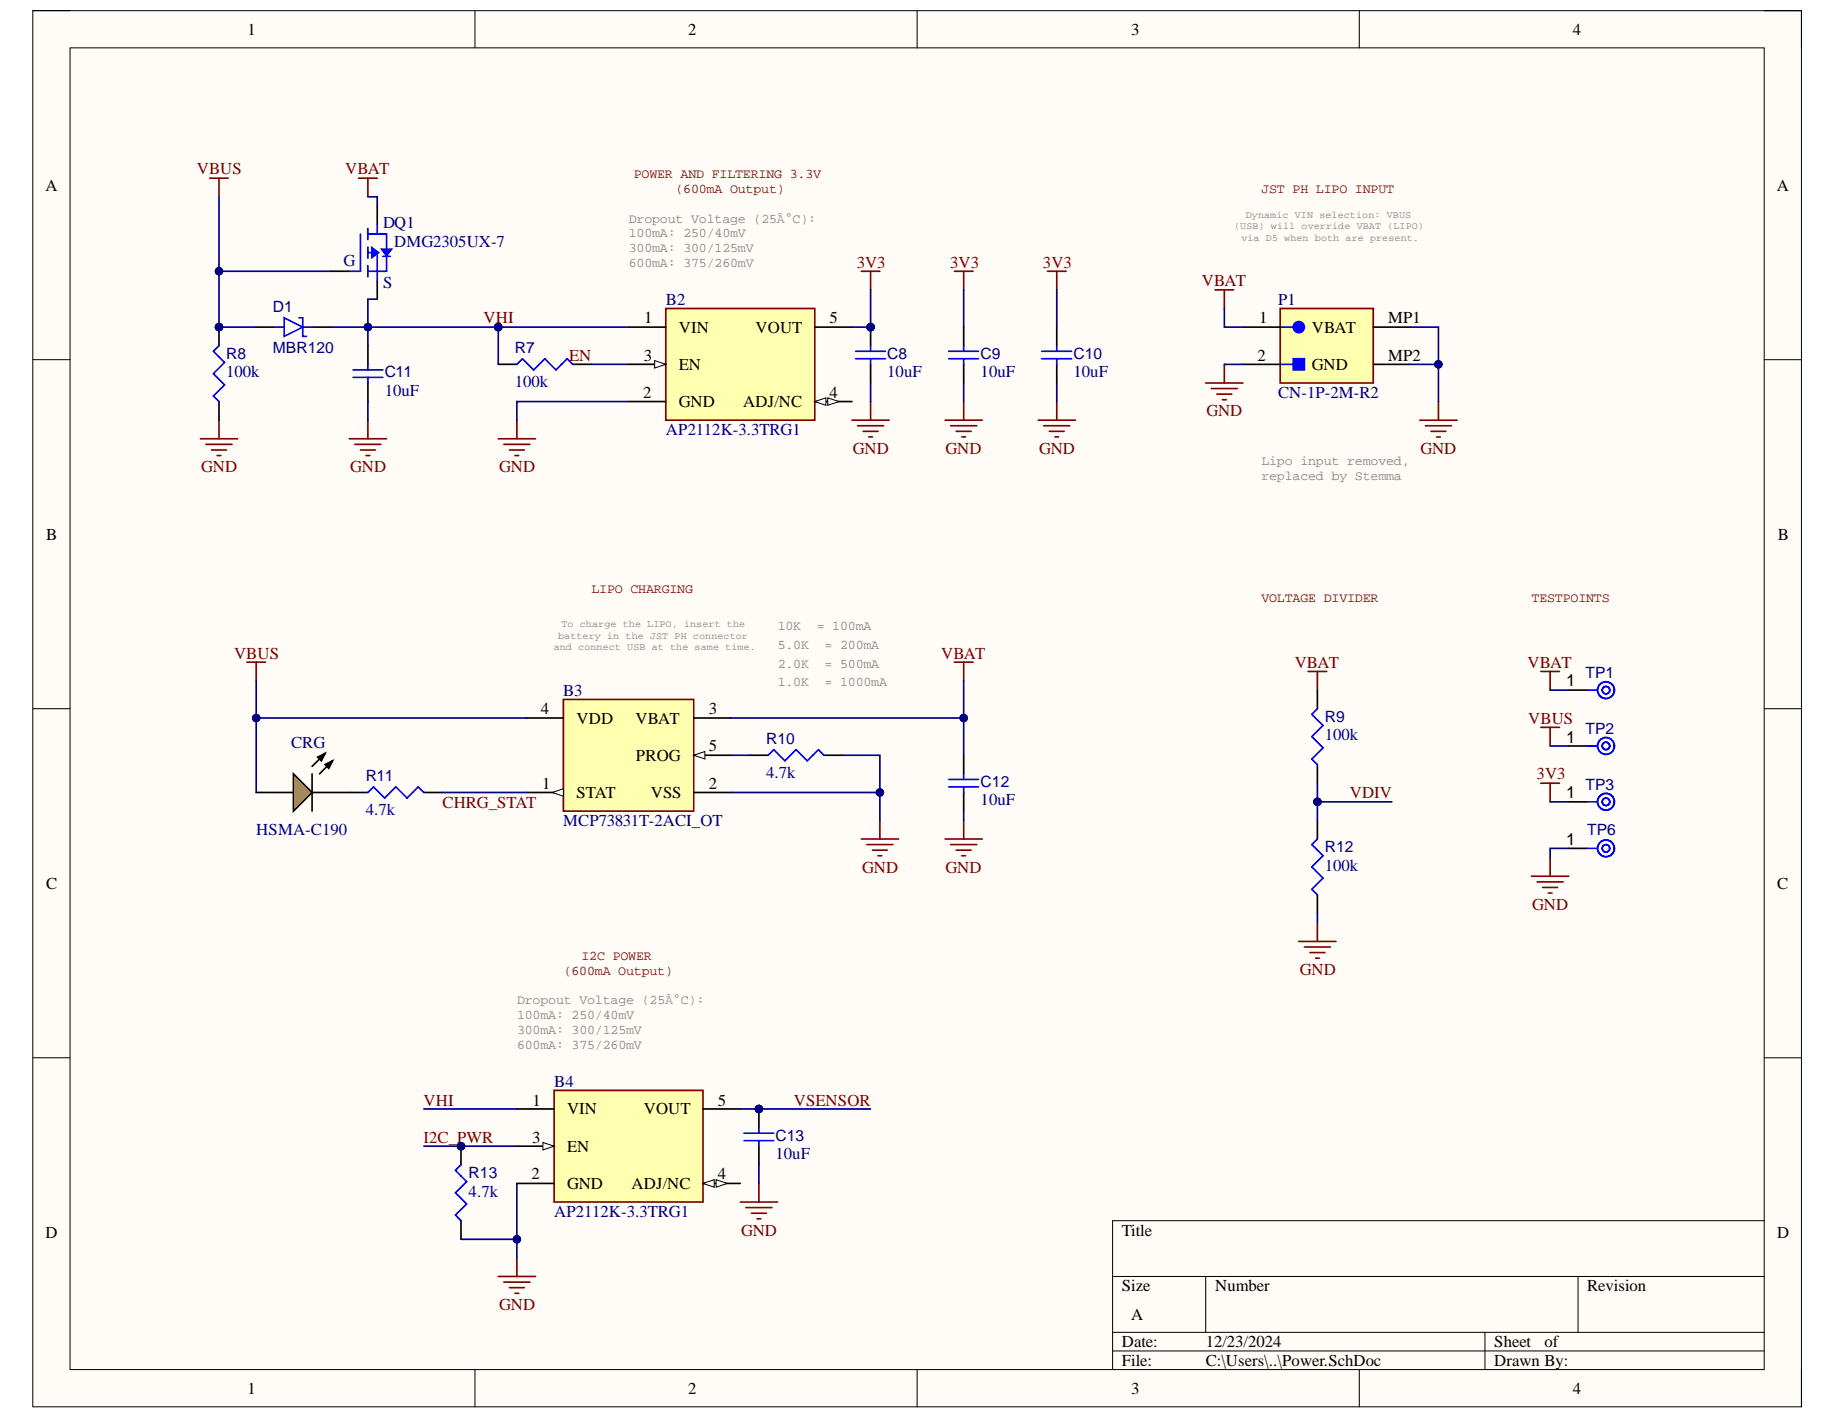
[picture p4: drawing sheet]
<svg xmlns="http://www.w3.org/2000/svg" width="279mm" height="216mm" viewBox="0 0 279 216" stroke-linecap="round" stroke-linejoin="round" font-family="sans-serif">
<defs><g id="words">
<g font-size="2.5">
<text x="37.6" y="5.3">1</text>
<text x="104.7" y="5.3">2</text>
<text x="172.1" y="5.3">3</text>
<text x="239.2" y="5.3">4</text>
<text x="6.9" y="29">A</text>
<text x="270.2" y="29">A</text>
<text x="98" y="49.2">1</text>
<text x="103.2" y="50.6">VIN</text>
<text x="114.9" y="50.6">VOUT</text>
<text x="126.2" y="49.2">5</text>
<text x="191.5" y="49.2">1</text>
<text x="199.5" y="50.6">VBAT</text>
<text x="211.1" y="49.2">MP1</text>
<text x="97.9" y="54.8">3</text>
<text x="103.2" y="56.3">EN</text>
<text x="191.3" y="54.8">2</text>
<text x="199.5" y="56.3">GND</text>
<text x="211.1" y="54.8">MP2</text>
<text x="97.8" y="60.5">2</text>
<text x="103.2" y="61.9">GND</text>
<text x="113" y="61.9">ADJ/NC</text>
<text x="126.2" y="60.5">4</text>
<text x="7" y="82.1">B</text>
<text x="270.4" y="82.1">B</text>
<text x="238.2" y="104.4">1</text>
<text x="82.3" y="108.6">4</text>
<text x="87.7" y="110">VDD</text>
<text x="96.6" y="110">VBAT</text>
<text x="107.8" y="108.6">3</text>
<text x="238.2" y="112.9">1</text>
<text x="82.4" y="119.9">1</text>
<text x="96.7" y="115.7">PROG</text>
<text x="107.8" y="119.9">2</text>
<text x="107.8" y="114.3">5</text>
<text x="87.7" y="121.4">STAT</text>
<text x="99" y="121.4">VSS</text>
<text x="238.2" y="121.4">1</text>
<text x="238.2" y="128.5">1</text>
<text x="7" y="135.1">C</text>
<text x="270.3" y="135.1">C</text>
<text x="80.9" y="173.8">3</text>
<text x="81" y="168.1">1</text>
<text x="86.2" y="169.4">VIN</text>
<text x="97.9" y="169.4">VOUT</text>
<text x="109.2" y="168.1">5</text>
<text x="80.8" y="179.3">2</text>
<text x="86.2" y="175.1">EN</text>
<text x="109.2" y="179.3">4</text>
<text x="86.2" y="180.8">GND</text>
<text x="96.1" y="180.8">ADJ/NC</text>
<text x="6.9" y="188.2">D</text>
<text x="170.6" y="187.9">Title</text>
<text x="270.3" y="188.2">D</text>
<text x="170.6" y="196.3">Size</text>
<text x="184.8" y="196.3">Number</text>
<text x="241.4" y="196.3">Revision</text>
<text x="172.1" y="200.6">A</text>
<text x="170.6" y="204.9">Date:</text>
<text x="170.6" y="207.6">File:</text>
<text x="183.4" y="204.9">12/23/2024</text>
<text x="183.4" y="207.6">C:\Users\..\Power.SchDoc</text>
<text x="227.3" y="204.9">Sheet</text>
<text x="227.3" y="207.6">Drawn By:</text>
<text x="234.9" y="204.9">of</text>
<text x="37.6" y="212">1</text>
<text x="104.7" y="212">2</text>
<text x="172.1" y="212">3</text>
<text x="239.2" y="212">4</text>
</g>
<g font-size="2.5" fill="#800000">
<text x="29.9" y="26.5">VBUS</text>
<text x="52.5" y="26.5">VBAT</text>
<text x="130.3" y="40.7">3V3</text>
<text x="144.5" y="40.7">3V3</text>
<text x="158.6" y="40.7">3V3</text>
<text x="182.8" y="43.5">VBAT</text>
<text x="73.6" y="49.2">VHI</text>
<text x="86.6" y="54.8">EN</text>
<text x="183.5" y="63.3">GND</text>
<text x="30.6" y="71.8">GND</text>
<text x="53.3" y="71.8">GND</text>
<text x="75.9" y="71.8">GND</text>
<text x="129.7" y="69">GND</text>
<text x="143.8" y="69">GND</text>
<text x="158" y="69">GND</text>
<text x="216" y="69">GND</text>
<text x="35.6" y="100.1">VBUS</text>
<text x="143.1" y="100.1">VBAT</text>
<text x="196.9" y="101.6">VBAT</text>
<text x="232.4" y="101.6">VBAT</text>
<text x="232.4" y="110">VBUS</text>
<text x="233.7" y="118.5">3V3</text>
<text x="67.3" y="122.8">CHRG_STAT</text>
<text x="205.3" y="121.4">VDIV</text>
<text x="131.1" y="132.7">GND</text>
<text x="143.8" y="132.7">GND</text>
<text x="233" y="138.3">GND</text>
<text x="197.7" y="148.2">GND</text>
<text x="64.4" y="173.8">I2C_PWR</text>
<text x="64.4" y="168.1">VHI</text>
<text x="120.7" y="168.1">VSENSOR</text>
<text x="112.7" y="187.9">GND</text>
<text x="75.9" y="199.2">GND</text>
</g>
<g font-size="2.5" fill="#000080">
<text x="58.3" y="34.7">DQ1</text>
<text x="52.3" y="40.4">G</text>
<text x="59.9" y="37.6">DMG2305UX-7</text>
<text x="58.3" y="43.8">S</text>
<text x="101.3" y="46.4">B2</text>
<text x="194.4" y="46.4">P1</text>
<text x="34.4" y="57.4">100k</text>
<text x="78.3" y="58.8">100k</text>
<text x="134.9" y="57.4">10uF</text>
<text x="149.2" y="57.4">10uF</text>
<text x="163.3" y="57.4">10uF</text>
<text x="58.5" y="60.2">10uF</text>
<text x="194.4" y="60.5">CN-1P-2M-R2</text>
<text x="101.3" y="66.2">AP2112K-3.3TRG1</text>
<text x="85.7" y="105.8">B3</text>
<text x="44.3" y="113.7">CRG</text>
<text x="201.5" y="112.6">100k</text>
<text x="116.5" y="118.2">4.7k</text>
<text x="55.6" y="123.9">4.7k</text>
<text x="85.7" y="125.6">MCP73831T-2ACI_OT</text>
<text x="149.2" y="122.5">10uF</text>
<text x="39" y="127">HSMA-C190</text>
<text x="201.5" y="132.4">100k</text>
<text x="84.3" y="165.2">B4</text>
<text x="118" y="176.3">10uF</text>
<text x="71.3" y="181.9">4.7k</text>
<text x="84.3" y="185">AP2112K-3.3TRG1</text>
</g>
<g font-size="2.4" fill="#000080">
<text x="41.5" y="47.5">D1</text>
<text x="41.5" y="53.7">MBR120</text>
<text x="78.3" y="53.7">R7</text>
<text x="34.4" y="54.6">R8</text>
<text x="58.5" y="57.4">C11</text>
<text x="134.9" y="54.6">C8</text>
<text x="149.2" y="54.6">C9</text>
<text x="163.3" y="54.6">C10</text>
<text x="241.1" y="103.1">TP1</text>
<text x="116.5" y="113.2">R10</text>
<text x="201.5" y="109.8">R9</text>
<text x="241.1" y="111.6">TP2</text>
<text x="55.6" y="118.8">R11</text>
<text x="149.2" y="119.7">C12</text>
<text x="241.1" y="120.1">TP3</text>
<text x="201.5" y="129.5">R12</text>
<text x="241.4" y="127">TP6</text>
<text x="118" y="173.4">C13</text>
<text x="71.3" y="179.1">R13</text>
</g>
<g font-size="2" fill="#800000">
<text x="96.4" y="27">POWER AND FILTERING 3.3V</text>
<text x="102.7" y="29.3">(600mA Output)</text>
<text x="191.9" y="29.3">JST PH LIPO INPUT</text>
<text x="90" y="90.2">LIPO CHARGING</text>
<text x="191.9" y="91.6">VOLTAGE DIVIDER</text>
<text x="232.9" y="91.6">TESTPOINTS</text>
<text x="85.7" y="148.2">(600mA Output)</text>
<text x="88.4" y="145.9">I2C POWER</text>
</g>
<g font-size="2" fill="#808080">
<text x="95.6" y="33.9">Dropout Voltage (25Â°C):</text>
<text x="95.6" y="36.1">100mA: 250/40mV</text>
<text x="95.6" y="38.4">300mA: 300/125mV</text>
<text x="95.6" y="40.6">600mA: 375/260mV</text>
<text x="191.9" y="70.6">Lipo input removed,</text>
<text x="191.9" y="72.9">replaced by Stemma</text>
<text x="118.3" y="95.8">10K</text>
<text x="124.2" y="95.8">= 100mA</text>
<text x="118.3" y="98.7">5.0K</text>
<text x="118.3" y="101.5">2.0K</text>
<text x="125.4" y="98.7">= 200mA</text>
<text x="125.4" y="101.5">= 500mA</text>
<text x="118.3" y="104.3">1.0K</text>
<text x="125.4" y="104.3">= 1000mA</text>
<text x="78.6" y="152.7">Dropout Voltage (25Â°C):</text>
<text x="78.6" y="155">100mA: 250/40mV</text>
<text x="78.6" y="157.3">300mA: 300/125mV</text>
<text x="78.6" y="159.6">600mA: 375/260mV</text>
</g>
<g font-size="1.5" fill="#808080">
<text x="187.7" y="34.8">(USB) will override VBAT (LIPO)</text>
<text x="189.5" y="33.1">Dynamic VIN selection: VBUS</text>
<text x="188.8" y="36.6">via D5 when both are present.</text>
<text x="85.4" y="95.4">To charge the LIPO, insert the</text>
<text x="84.2" y="98.8">and connect USB at the same time.</text>
<text x="84.9" y="97.1">battery in the JST PH connector</text>
</g>
</g></defs>
<path d="M5 1.6h269v212.3h-269z" fill-rule="evenodd" fill="#fffcf8"/>
<path d="M5 1.6h269v212.3h-269z" fill="none" stroke="#000" stroke-width=".15"/>
<path d="M10.7 7.3h257.6v200.9h-257.6z" fill-rule="evenodd" fill="#fffcf8"/>
<g fill="none" stroke="#000" stroke-width=".15">
<path d="M5 1.6h5.7M10.7 7.3h257.6v200.9h-257.6zM72.2 1.6v5.7M139.5 1.6v5.7M206.7 1.6v5.7M268.3 1.6h5.7v5.7M5 54.7h5.7M268.3 54.7h5.7M5 107.8h5.7M268.3 107.8h5.7M5 160.8h5.7M268.3 160.8h5.7"/>
<path d="M169.2 194.1h99.1M183.4 194.1v8.5M240 194.1v8.5M268.3 185.6h-99.1v22.6M72.2 208.2v5.7M139.5 208.2v5.7M169.2 202.6h99.1M169.2 205.4h99.1M206.7 208.2v5.7M225.9 202.6v5.6M274 208.2v5.7"/>
</g>
<path d="M183.4 58.2h5.6M184.2 59.1h4M185.1 59.9h2.2M186.2 55.4v2.8M185.9 60.8h.6M215.9 63.9h5.7M216.8 64.7h4M217.6 65.6h2.3M218.5 66.4h.6M218.8 61.1v2.8" fill="none" stroke="#800000" stroke-width=".25"/>
<path d="M194.7 46.9h14.2v11.3h-14.2z" fill-rule="evenodd" fill="#ffffb0"/>
<path d="M194.7 46.9h14.2v11.3h-14.2z" fill="none" stroke="#800000" stroke-width=".25"/>
<path d="M194.7 49.7h2" fill="none" stroke="#00f" stroke-width=".25"/>
<circle cx="197.5" cy="49.7" r=".85" fill="#00f"/>
<g fill="none" stroke="#00f" stroke-width=".25">
<path d="M194.7 55.4h2"/>
<circle cx="197.5" cy="49.7" r=".85"/>
</g>
<path d="M189 49.7h5.7M189 55.4h5.7M208.9 49.7h5.6M208.9 55.4h5.6" fill="none" stroke="#000" stroke-width=".25"/>
<path d="M196.7 54.5h1.7v1.7h-1.7z" fill-rule="evenodd" fill="#00f"/>
<path d="M196.7 54.5h1.7v1.7h-1.7z" fill="none" stroke="#00f" stroke-width=".25"/>
<g fill="none" stroke="#800000" stroke-width=".25">
<path d="M37.6 100.7h2.8M39 100.7v2.8M145.2 100.7h2.8M146.6 100.7v2.8M199 102.1h2.8M200.4 102.1v2.8M131 127.6h5.7M131.8 128.4h4M132.7 129.3h2.3M133.5 130.1h.6M133.8 124.7v2.9M143.7 127.6h5.7"/>
<path d="M144.6 128.4h4M145.4 129.3h2.3M146.3 130.1h.6M146.6 124.7v2.9M197.5 143.1h5.7M198.4 144h4M199.2 144.8h2.3M200.1 145.7h.6M200.4 140.3v2.8"/>
</g>
<path d="M85.7 106.3h19.8v17h-19.8z" fill-rule="evenodd" fill="#ffffb0"/>
<path d="M85.7 106.3h19.8v17h-19.8z" fill="none" stroke="#800000" stroke-width=".25"/>
<path d="M80 120.5h5.7" fill="none" stroke="#000" stroke-width=".25"/>
<path d="M84 120.5l1.7-.6v1.2z" fill="#f8fcff"/>
<path d="M84 120.5l1.7-.6v1.2z" fill="none" stroke="#000" stroke-width=".15"/>
<path d="M80 109.2h5.7M105.5 109.2h5.7M105.5 114.8h5.7M105.5 120.5h5.7" fill="none" stroke="#000" stroke-width=".25"/>
<path d="M105.5 114.8l1.7-.5v1.1z" fill="#f8fcff"/>
<path d="M105.5 114.8l1.7-.5v1.1z" fill="none" stroke="#000" stroke-width=".15"/>
<path d="M114 114.8h2.8M125.3 114.8h2.9M146.6 114.8v2.9M200.4 104.9v2.9M200.4 116.2v2.9M146.6 120.5v2.8M200.4 124.7v2.9M200.4 136.1v2.8" fill="none" stroke="#000" stroke-width=".25"/>
<path d="M116.8 114.8l.9-.8 1.7 1.7 1.7-1.7 1.7 1.7 1.7-1.7 .8 .8M144.3 118.5h4.5M144.3 119.6h4.5M146.6 117.7v.8M146.6 119.6v.9M200.4 107.8l-.9 .8 1.7 1.7-1.7 1.7 1.7 1.7-1.7 1.7 .9 .8M200.4 127.6l-.9 .8 1.7 1.7-1.7 1.7 1.7 1.7-1.7 1.7 .9 .9" fill="none" stroke="#00f" stroke-width=".25"/>
<g fill="none" stroke="#800000" stroke-width=".25">
<path d="M131 41.2h2.8M132.4 41.2v2.9M53.1 66.7h5.7M54 67.6h3.9M54.8 68.4h2.3M55.7 69.3h.5M56 63.9v2.8M75.8 66.7h5.6M76.6 67.6h4M77.5 68.4h2.2M78.3 69.3h.6M78.6 63.9v2.8"/>
<path d="M129.6 63.9h5.6M130.4 64.7h4M131.3 65.6h2.2M132.1 66.4h.6M132.4 61.1v2.8"/>
</g>
<path d="M101.3 46.9h22.6v17h-22.6z" fill-rule="evenodd" fill="#ffffb0"/>
<path d="M101.3 46.9h22.6v17h-22.6z" fill="none" stroke="#800000" stroke-width=".25"/>
<path d="M95.6 49.7h5.7M95.6 55.4h5.7M95.6 61.1h5.7" fill="none" stroke="#000" stroke-width=".25"/>
<path d="M99.6 54.8l1.7 .6-1.7 .6z" fill="#f8fcff"/>
<path d="M99.6 54.8l1.7 .6-1.7 .6z" fill="none" stroke="#000" stroke-width=".15"/>
<path d="M123.9 61.1h5.7" fill="none" stroke="#000" stroke-width=".25"/>
<path d="M123.9 61.1l1.7-.6v1.1z" fill="#f8fcff"/>
<path d="M123.9 61.1l1.7-.6v1.1z" fill="none" stroke="#000" stroke-width=".15"/>
<path d="M125.9 60.5l1.7 .6-1.7 .5z" fill="#f8fcff"/>
<path d="M125.9 60.5l1.7 .6-1.7 .5z" fill="none" stroke="#000" stroke-width=".15"/>
<path d="M56 52.6v2.8M56 58.2v2.9M75.8 55.4h2.8M87.1 55.4h2.8M123.9 49.7h5.7" fill="none" stroke="#000" stroke-width=".25"/>
<path d="M54.5 27.1h2.9M56 27.1v2.8" fill="none" stroke="#800000" stroke-width=".25"/>
<path d="M53.7 56.2h4.5M53.7 57.4h4.5M56 55.4v.8M56 57.4v.8M78.6 55.4l.9-.9 1.7 1.7 1.7-1.7 1.7 1.7 1.7-1.7 .8 .9" fill="none" stroke="#00f" stroke-width=".25"/>
<circle cx="132.4" cy="49.7" r=".57" fill="#000080"/>
<circle cx="132.4" cy="49.7" r=".57" fill="none" stroke="#000080" stroke-width=".15"/>
<path d="M132.4 49.7v2.9M132.4 55.4v2.8" fill="none" stroke="#000" stroke-width=".25"/>
<circle cx="132.4" cy="49.7" r=".57" fill="#000080"/>
<circle cx="132.4" cy="49.7" r=".57" fill="none" stroke="#000080" stroke-width=".15"/>
<path d="M130.1 53.4h4.6M130.1 54.5h4.6M132.4 52.6v.8M132.4 54.5v.9" fill="none" stroke="#00f" stroke-width=".25"/>
<path d="M39 120.5h5.6M47.5 120.5h5.6" fill="none" stroke="#000" stroke-width=".25"/>
<path d="M44.6 117.7l2.9 2.8-2.9 2.8z" fill="#ffbf00"/>
<path d="M57.4 31.3v2.9M50.3 41.2h2.8M57.4 42.7v2.8M44.6 117.7l2.9 2.8-2.9 2.8zM47.5 117.7v5.6M48.3 115.1l1.1-.6-.5 1.2zM49.4 116.2l1.2-.5-.6 1.1zM49.4 114.5l-1.9 2M50.6 115.7l-2 2M53.1 120.5h2.9M64.5 120.5h2.8" fill="none" stroke="#000" stroke-width=".25"/>
<path d="M48.3 115.1l1.1-.6-.5 1.2zM49.4 116.2l1.2-.5-.6 1.1z" fill="#000"/>
<path d="M56 120.5l.8-.9 1.7 1.7 1.7-1.7 1.7 1.7 1.7-1.7 .9 .9" fill="none" stroke="#00f" stroke-width=".25"/>
<path d="M31.9 27.1h2.8M33.3 27.1v2.8M30.5 66.7h5.6M31.3 67.6h4M32.2 68.4h2.2M33 69.3h.6M33.3 63.9v2.8" fill="none" stroke="#800000" stroke-width=".25"/>
<path d="M57.9 37.8h1.7l-.8 1.2z" fill="#00f"/>
<path d="M57.9 37.8h1.7l-.8 1.2z" fill="none" stroke="#00f" stroke-width=".15"/>
<path d="M54.8 35.6v5.6h-1.7M56 35.6h2.8v5.6h-2.8M56 34.7v1.7M56 37.6v1.7M56 38.4h1.4v4.3M57.4 34.2v1.4M58.2 39h1.2M56 40.4v1.7" fill="none" stroke="#00f" stroke-width=".25"/>
<path d="M56.5 37.6l1.2 .8-1.2 .9z" fill="#00f"/>
<path d="M56.5 37.6l1.2 .8-1.2 .9z" fill="none" stroke="#00f" stroke-width=".15"/>
<path d="M39 49.7h2.8M47.5 49.7h2.8" fill="none" stroke="#000" stroke-width=".25"/>
<path d="M41.8 49.7h1.4M43.2 48.3l2.8 1.4-2.8 1.4zM45.5 48.3h.5v2.8h.6M46 49.7h1.5" fill="none" stroke="#00f" stroke-width=".25"/>
<circle cx="33.3" cy="49.7" r=".57" fill="#000080"/>
<circle cx="33.3" cy="49.7" r=".57" fill="none" stroke="#000080" stroke-width=".15"/>
<path d="M33.3 49.7v2.9" fill="none" stroke="#000" stroke-width=".25"/>
<circle cx="33.3" cy="49.7" r=".57" fill="#000080"/>
<circle cx="33.3" cy="49.7" r=".57" fill="none" stroke="#000080" stroke-width=".15"/>
<path d="M146.6 49.7v2.9M146.6 55.4v2.8M160.7 49.7v2.9M160.7 55.4v2.8M33.3 61.1v2.8" fill="none" stroke="#000" stroke-width=".25"/>
<path d="M33.3 52.6l-.8 .8 1.7 1.7-1.7 1.7 1.7 1.7-1.7 1.7 .8 .9M144.3 53.4h4.5M144.3 54.5h4.5M146.6 52.6v.8M146.6 54.5v.9M158.5 53.4h4.5M158.5 54.5h4.5M160.7 52.6v.8M160.7 54.5v.9" fill="none" stroke="#00f" stroke-width=".25"/>
<g fill="none" stroke="#800000" stroke-width=".25">
<path d="M145.2 41.2h2.8M146.6 41.2v2.9M159.3 41.2h2.8M160.7 41.2v2.9M184.8 44.1h2.8M186.2 44.1v2.8M143.7 63.9h5.7M144.6 64.7h4M145.4 65.6h2.3M146.3 66.4h.6M146.6 61.1v2.8M157.9 63.9h5.7"/>
<path d="M158.7 64.7h4M159.6 65.6h2.3M160.4 66.4h.6M160.7 61.1v2.8M115.4 179.9v2.9M75.8 194.1h5.6M76.6 194.9h4M77.5 195.8h2.2M78.3 196.6h.6M78.6 191.3v2.8M112.6 182.8h5.7M113.4 183.6h4"/>
<path d="M114.3 184.5h2.3M115.1 185.3h.6"/>
</g>
<path d="M84.3 165.8h22.6v17h-22.6z" fill-rule="evenodd" fill="#ffffb0"/>
<path d="M84.3 165.8h22.6v17h-22.6z" fill="none" stroke="#800000" stroke-width=".25"/>
<path d="M78.6 168.6h5.7M78.6 179.9h5.7M78.6 174.3h5.7" fill="none" stroke="#000" stroke-width=".25"/>
<path d="M82.6 173.7l1.7 .6-1.7 .5z" fill="#f8fcff"/>
<path d="M82.6 173.7l1.7 .6-1.7 .5z" fill="none" stroke="#000" stroke-width=".15"/>
<path d="M106.9 179.9h5.7" fill="none" stroke="#000" stroke-width=".25"/>
<path d="M106.9 179.9l1.7-.5v1.1z" fill="#f8fcff"/>
<path d="M106.9 179.9l1.7-.5v1.1z" fill="none" stroke="#000" stroke-width=".15"/>
<path d="M108.9 179.4l1.7 .5-1.7 .6z" fill="#f8fcff"/>
<path d="M108.9 179.4l1.7 .5-1.7 .6z" fill="none" stroke="#000" stroke-width=".15"/>
<path d="M106.9 168.6h5.7" fill="none" stroke="#000" stroke-width=".25"/>
<circle cx="115.4" cy="168.6" r=".57" fill="#000080"/>
<circle cx="115.4" cy="168.6" r=".57" fill="none" stroke="#000080" stroke-width=".15"/>
<path d="M115.4 168.6v2.8M115.4 174.3v2.8" fill="none" stroke="#000" stroke-width=".25"/>
<circle cx="115.4" cy="168.6" r=".57" fill="#000080"/>
<circle cx="115.4" cy="168.6" r=".57" fill="none" stroke="#000080" stroke-width=".15"/>
<path d="M113.2 172.3h4.5M113.2 173.4h4.5M115.4 171.4v.9M115.4 173.4v.9" fill="none" stroke="#00f" stroke-width=".25"/>
<circle cx="70.1" cy="174.3" r=".56" fill="#000080"/>
<circle cx="70.1" cy="174.3" r=".56" fill="none" stroke="#000080" stroke-width=".15"/>
<path d="M70.1 174.3v2.8" fill="none" stroke="#000" stroke-width=".25"/>
<circle cx="70.1" cy="174.3" r=".56" fill="#000080"/>
<circle cx="70.1" cy="174.3" r=".56" fill="none" stroke="#000080" stroke-width=".15"/>
<path d="M70.1 185.6v2.8" fill="none" stroke="#000" stroke-width=".25"/>
<path d="M70.1 177.1l-.8 .8 1.7 1.7-1.7 1.7 1.7 1.7-1.7 1.7 .8 .9" fill="none" stroke="#00f" stroke-width=".25"/>
<circle cx="75.8" cy="49.7" r=".57" fill="#000080"/>
<circle cx="75.8" cy="49.7" r=".57" fill="none" stroke="#000080" stroke-width=".15"/>
<path d="M238.6 104.9h2.8M238.6 113.4h2.8M238.6 121.9h2.8M238.6 129h2.8" fill="none" stroke="#000" stroke-width=".25"/>
<g fill="none" stroke="#00f" stroke-width=".25">
<path d="M241.4 104.9h1.4M241.4 113.4h1.4M241.4 121.9h1.4M241.4 129h1.4"/>
<circle cx="244.3" cy="104.9" r="1.28"/>
<circle cx="244.3" cy="104.9" r=".57"/>
<circle cx="244.3" cy="113.4" r=".57"/>
<circle cx="244.3" cy="113.4" r="1.28"/>
<circle cx="244.3" cy="129" r="1.28"/>
<circle cx="244.3" cy="121.9" r="1.28"/>
<circle cx="244.3" cy="121.9" r=".57"/>
<circle cx="244.3" cy="129" r=".57"/>
</g>
<path d="M234.3 102.1h2.9M234.3 110.6h2.9M234.3 119.1h2.9M235.8 102.1v2.8M235.8 110.6v2.8M235.8 119.1v2.8M232.9 133.2h5.7M233.8 134.1h4M234.6 134.9h2.3M235.5 135.8h.6M235.8 130.4v2.8" fill="none" stroke="#800000" stroke-width=".25"/>
<path d="M186.2 55.4h2.8M214.5 55.4h4.3" fill="none" stroke="#000080" stroke-width=".25"/>
<circle cx="218.8" cy="55.4" r=".57" fill="#000080"/>
<circle cx="218.8" cy="55.4" r=".57" fill="none" stroke="#000080" stroke-width=".15"/>
<path d="M214.5 49.7h4.3v11.4" fill="none" stroke="#000080" stroke-width=".25"/>
<circle cx="218.8" cy="55.4" r=".57" fill="#000080"/>
<circle cx="218.8" cy="55.4" r=".57" fill="none" stroke="#000080" stroke-width=".15"/>
<path d="M133.8 120.5v4.2" fill="none" stroke="#000080" stroke-width=".25"/>
<circle cx="133.8" cy="120.5" r=".57" fill="#000080"/>
<circle cx="133.8" cy="120.5" r=".57" fill="none" stroke="#000080" stroke-width=".15"/>
<path d="M111.2 114.8h2.8M146.6 103.5v5.7M146.6 123.3v1.4" fill="none" stroke="#000080" stroke-width=".25"/>
<circle cx="146.6" cy="109.2" r=".57" fill="#000080"/>
<circle cx="146.6" cy="109.2" r=".57" fill="none" stroke="#000080" stroke-width=".15"/>
<path d="M111.2 109.2h35.4v5.6M200.4 138.9v1.4" fill="none" stroke="#000080" stroke-width=".25"/>
<circle cx="146.6" cy="109.2" r=".57" fill="#000080"/>
<circle cx="146.6" cy="109.2" r=".57" fill="none" stroke="#000080" stroke-width=".15"/>
<path d="M128.2 114.8h5.6v5.7h-22.6" fill="none" stroke="#000080" stroke-width=".25"/>
<circle cx="133.8" cy="120.5" r=".57" fill="#000080"/>
<circle cx="133.8" cy="120.5" r=".57" fill="none" stroke="#000080" stroke-width=".15"/>
<path d="M39 103.5v5.7h41" fill="none" stroke="#000080" stroke-width=".25"/>
<circle cx="39" cy="109.2" r=".57" fill="#000080"/>
<circle cx="39" cy="109.2" r=".57" fill="none" stroke="#000080" stroke-width=".15"/>
<path d="M200.4 121.9v2.8" fill="none" stroke="#000080" stroke-width=".25"/>
<circle cx="200.4" cy="121.9" r=".56" fill="#000080"/>
<circle cx="200.4" cy="121.9" r=".56" fill="none" stroke="#000080" stroke-width=".15"/>
<path d="M200.4 119.1v2.8" fill="none" stroke="#000080" stroke-width=".25"/>
<circle cx="200.4" cy="121.9" r=".56" fill="#000080"/>
<circle cx="200.4" cy="121.9" r=".56" fill="none" stroke="#000080" stroke-width=".15"/>
<path d="M200.4 121.9h11.3" fill="none" stroke="#000080" stroke-width=".25"/>
<circle cx="200.4" cy="121.9" r=".56" fill="#000080"/>
<circle cx="200.4" cy="121.9" r=".56" fill="none" stroke="#000080" stroke-width=".15"/>
<path d="M132.4 44.1v5.6M132.4 58.2v2.9M67.3 120.5h12.7" fill="none" stroke="#000080" stroke-width=".25"/>
<circle cx="132.4" cy="49.7" r=".57" fill="#000080"/>
<circle cx="132.4" cy="49.7" r=".57" fill="none" stroke="#000080" stroke-width=".15"/>
<path d="M89.9 55.4h5.7M129.6 49.7h2.8" fill="none" stroke="#000080" stroke-width=".25"/>
<circle cx="132.4" cy="49.7" r=".57" fill="#000080"/>
<circle cx="132.4" cy="49.7" r=".57" fill="none" stroke="#000080" stroke-width=".15"/>
<path d="M75.8 49.7v5.7" fill="none" stroke="#000080" stroke-width=".25"/>
<circle cx="75.8" cy="49.7" r=".57" fill="#000080"/>
<circle cx="75.8" cy="49.7" r=".57" fill="none" stroke="#000080" stroke-width=".15"/>
<path d="M75.8 49.7h19.8" fill="none" stroke="#000080" stroke-width=".25"/>
<circle cx="75.8" cy="49.7" r=".57" fill="#000080"/>
<circle cx="75.8" cy="49.7" r=".57" fill="none" stroke="#000080" stroke-width=".15"/>
<path d="M95.6 61.1h-17v2.8M39 109.2v11.3" fill="none" stroke="#000080" stroke-width=".25"/>
<circle cx="39" cy="109.2" r=".57" fill="#000080"/>
<circle cx="39" cy="109.2" r=".57" fill="none" stroke="#000080" stroke-width=".15"/>
<path d="M75.8 49.7h-19.8v2.9M146.6 44.1v5.6M146.6 58.2v2.9M186.2 46.9v2.8h2.8" fill="none" stroke="#000080" stroke-width=".25"/>
<circle cx="75.8" cy="49.7" r=".57" fill="#000080"/>
<circle cx="75.8" cy="49.7" r=".57" fill="none" stroke="#000080" stroke-width=".15"/>
<circle cx="56" cy="49.7" r=".57" fill="#000080"/>
<circle cx="56" cy="49.7" r=".57" fill="none" stroke="#000080" stroke-width=".15"/>
<path d="M56 29.9h1.4v1.4M50.3 41.2h-17v8.5h5.7M56 61.1v2.8" fill="none" stroke="#000080" stroke-width=".25"/>
<circle cx="33.3" cy="41.2" r=".57" fill="#000080"/>
<circle cx="33.3" cy="41.2" r=".57" fill="none" stroke="#000080" stroke-width=".15"/>
<circle cx="33.3" cy="49.7" r=".57" fill="#000080"/>
<circle cx="33.3" cy="49.7" r=".57" fill="none" stroke="#000080" stroke-width=".15"/>
<path d="M57.4 45.5h-1.4v4.2h-5.7" fill="none" stroke="#000080" stroke-width=".25"/>
<circle cx="56" cy="49.7" r=".57" fill="#000080"/>
<circle cx="56" cy="49.7" r=".57" fill="none" stroke="#000080" stroke-width=".15"/>
<path d="M33.3 29.9v11.3" fill="none" stroke="#000080" stroke-width=".25"/>
<circle cx="33.3" cy="41.2" r=".57" fill="#000080"/>
<circle cx="33.3" cy="41.2" r=".57" fill="none" stroke="#000080" stroke-width=".15"/>
<path d="M160.7 44.1v5.6M160.7 58.2v2.9M64.5 174.3h14.1M115.4 177.1v2.8" fill="none" stroke="#000080" stroke-width=".25"/>
<circle cx="70.1" cy="174.3" r=".56" fill="#000080"/>
<circle cx="70.1" cy="174.3" r=".56" fill="none" stroke="#000080" stroke-width=".15"/>
<path d="M112.6 168.6h19.8" fill="none" stroke="#000080" stroke-width=".25"/>
<circle cx="115.4" cy="168.6" r=".57" fill="#000080"/>
<circle cx="115.4" cy="168.6" r=".57" fill="none" stroke="#000080" stroke-width=".15"/>
<path d="M78.6 179.9v11.4" fill="none" stroke="#000080" stroke-width=".25"/>
<circle cx="78.6" cy="188.4" r=".56" fill="#000080"/>
<circle cx="78.6" cy="188.4" r=".56" fill="none" stroke="#000080" stroke-width=".15"/>
<path d="M70.1 188.4h8.5" fill="none" stroke="#000080" stroke-width=".25"/>
<circle cx="78.6" cy="188.4" r=".56" fill="#000080"/>
<circle cx="78.6" cy="188.4" r=".56" fill="none" stroke="#000080" stroke-width=".15"/>
<path d="M235.8 104.9h2.8M235.8 113.4h2.8M235.8 121.9h2.8M238.6 129h-2.8v1.4M64.5 168.6h14.1" fill="none" stroke="#000080" stroke-width=".25"/>
<use href="#words"/>
</svg>
